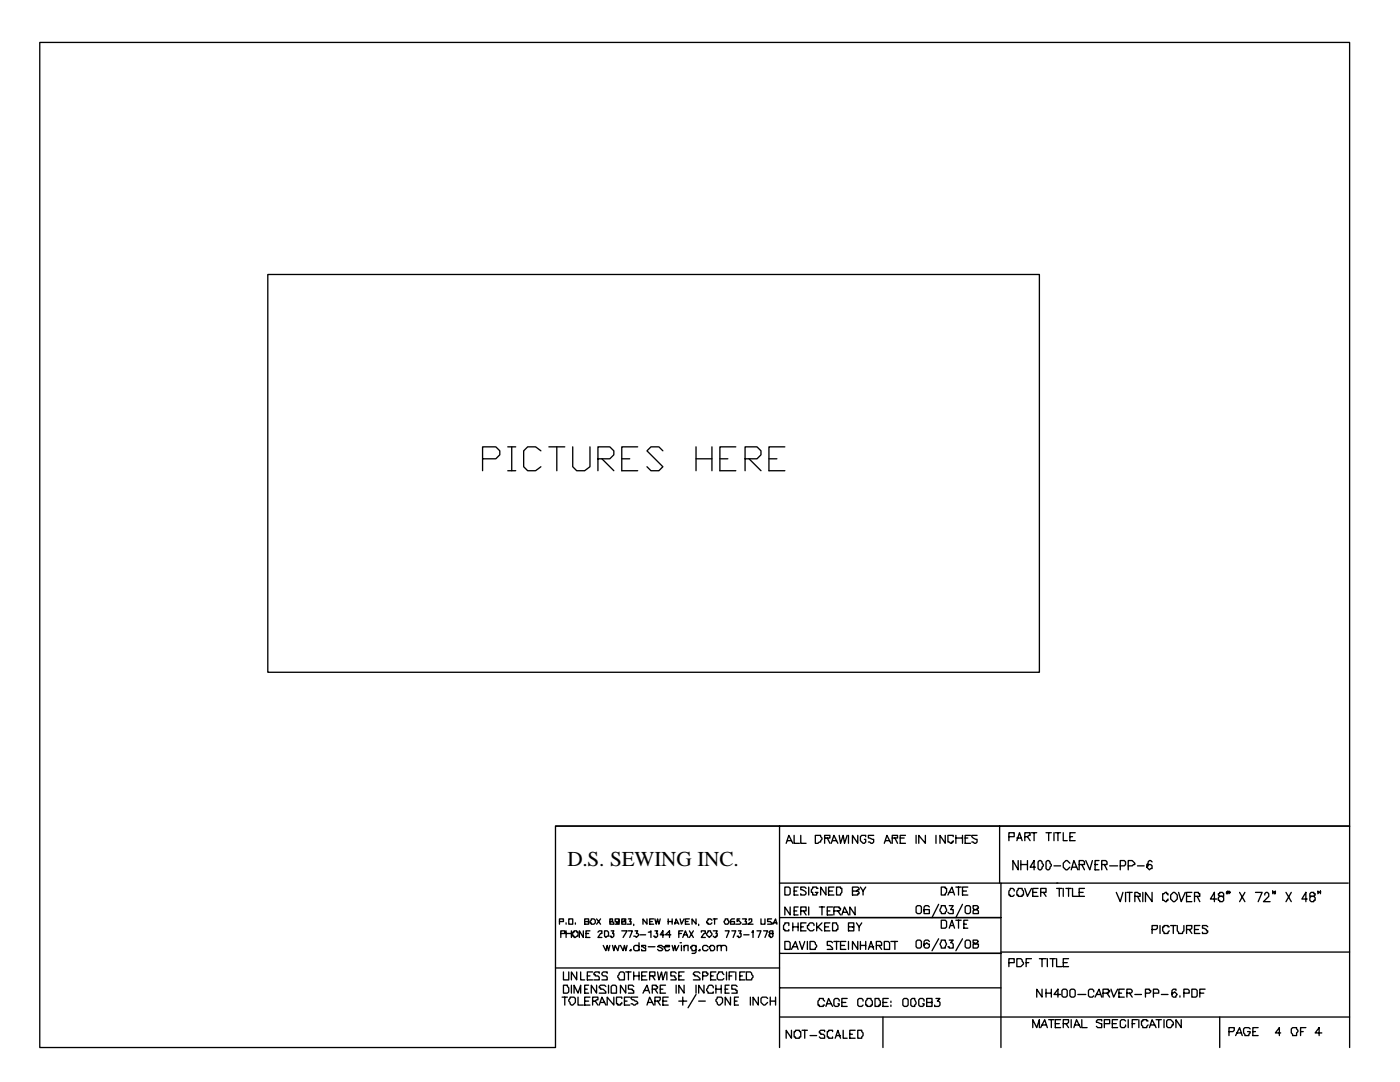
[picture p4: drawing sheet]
<svg xmlns="http://www.w3.org/2000/svg" width="279mm" height="216mm" viewBox="0 0 279 216" stroke-linecap="round" stroke-linejoin="round" font-family="sans-serif">
<defs><g id="words">
<text font-size="4.2" x="113.2" y="172.8">D.S. SEWING INC.</text>
</g></defs>
<g fill="none" stroke="#000" stroke-width=".26">
<path d="M7.9 8.5h261.4v156.3h-158.4v44.2h-103zM53.4 54.8h154v79.3h-154zM96.3 91.5h2.7l.7-.7v-.8l-.7-.8h-2.7v4.7M101.3 89.2h1.6M101.3 93.9h1.6M102.1 89.2v4.7M107.9 90l-1-.8h-1.6l-.8 .8v3.1l.8 .8h1.6l1-.8M109.5 89.2h3.2M111.1 89.2v4.7M114.3 89.2v3.9l.8 .8h1.6l1-.8v-3.9M119.3 91.5h2.4l.8-.7v-.8l-.8-.8h-2.4v4.7M120.1 91.5l2.4 2.4"/>
<path d="M124.1 91.5h1.6M127.3 89.2h-3.2v4.7h3.2M132.3 90l-.8-.8h-1.6l-.8 .8 3.2 3.1-.8 .8h-1.6l-.8-.8M138.9 91.5h3.2M138.9 89.2v4.7M142.1 89.2v4.7M143.7 91.5h1.6M146.8 89.2h-3.1v4.7h3.1M148.7 91.5h2.4l.8-.7v-.8l-.8-.8h-2.4v4.7M149.5 91.5l2.4 2.4M153.5 91.5h1.5M156.6 89.2h-3.1v4.7h3.1"/>
<path d="M110.9 164.8h158.4v44.2M155.6 176.2h44.2M155.6 164.8v44.2M156.6 177h.8l.3 .3v1l-.3 .3h-.8zM156.9 168.3l.5-1.6 .8 1.6M157.2 167.7h.8M158.5 166.7v1.6h1M158.5 177.8h.5M159.3 177h-.8v1.6h.8M159.8 166.7v1.6h1.1M160.9 177.3l-.3-.3h-.8v.5h.3l.8 .6v.2l-.3 .3h-.8v-.3M161.4 177v1.6"/>
<path d="M162.7 166.7h1.1v.3l.2 .2-.2 .8h-.3l-.3 .3h-.5zM163.2 177.3h-.2v-.3h-.8v.3l-.3 .2v.6h.3v.5h.8v-.3l.2-.2h-.5M164.6 167.2h1v-.5h-1v1.6M164.8 177v1.6l-1-1.6v1.6M165.1 167.2l.5 1.1M165.4 177.8h.8M165.9 168.3l.5-1.6 .8 1.6M166.2 167.7h.8M166.4 177h-1v1.6h1M167 177h.7v.3h.3v.8l-.3 .2v.3h-.7zM167.5 166.7l.2 1.6 .6-1.6 .2 1.6 .6-1.6M169.3 166.7v1.6"/>
<path d="M170.1 177.8h.8l.3-.3h.2v-.2l-.2-.3h-1.1v1.6h1.1v-.3h.2v-.2l-.2-.3h-.3M171.2 166.7v1.6l-1.1-1.6v1.6M171.7 177l.5 .8v.8M172.8 167v-.3h-.8l-.3 .3v.7l.5 .6h.3l.3-.3v-.5h-.3M172.8 177l-.6 .8M174.4 166.7h-1.1v.5l1.1 .3v.5l-.3 .3-.8-.3M176.5 168.3l.5-1.6 .8 1.6M176.7 167.7h.8M178.1 167.2h1v-.5h-1v1.6M178.6 167.2l.5 1.1M179.7 167.2h.7M180.7 166.7h-1v1.6h1"/>
<path d="M182.8 166.7v1.6M184.7 166.7v1.6l-1.3-1.6v1.6M186.8 166.7v1.6M187.9 177h.7v.3h.3v.8l-.3 .2v.3h-.7zM188.6 166.7v1.6l-1-1.6v1.6M189.2 178.6l.8-1.6 .5 1.6M189.4 178.1h.8M190.2 167v-.3h-1v1.3l.8 .3v-.3h.2v-.3M190.8 167.2h1.3M190.8 177h1M190.8 166.7v1.6M191.3 177v1.6"/>
<path d="M192.1 177.8h.8M192.1 166.7v1.6M192.6 167.2h.5M193.1 177h-1v1.6h1M193.7 166.7h-1.1v1.6h1.1M195 166.7h-1.1v.3l.3 .2 .8 .3v.5l-.3 .3-.8-.3M199.5 164.8v11.4M201.3 167h1.1v-.8h-1.1v1.5M202.4 177.8v-.3l-.3-.2h-.5v.2l-.3 .3v.8h.3v.3h.5l.3-.3M202.9 167.7l.6-1.5 .5 1.5M202.9 167.2h.8M203.2 177.3h.8v.2l.3 .3v.8h-.3v.3h-.8v-.3h-.3v-.8l.3-.3z"/>
<path d="M203.2 171.7v1.9l-1.1-1.9v1.9M203.7 171.7v1.9M203.7 172.5h1.4M204.5 167h.6l.2-.3h.3v-.5h-1.1v1.5M204.5 177.3l.6 1.6 .7-1.6M205.1 167l.5 .7M205.1 171.7v1.9M205.8 166.2h1.1M206.1 178.1h.8M206.4 166.2v1.5M206.6 173h-1l.8-1.3v1.9M207.2 172l.2-.3h.3l.5 .8v.3l-.5 .8h-.3l-.2-.3z"/>
<path d="M207.2 177.3h-1.1v1.6h1.1M207.7 178.1h1.1v-.8h-1.1v1.6M208.2 178.1l.6 .8M208.8 172l.2-.3h.3l.5 .8v.3l-.5 .8h-.3l-.2-.3zM208.8 166.2h1M209.3 166.2v1.5M210.3 166.2v1.5M210.3 172.8h1.4M210.6 166.2h1.1M210.9 177.3h1M210.9 176.2h58.2M211.1 176.2h-11.3v32.8"/>
<path d="M211.1 166.2v1.5M211.4 177.3v1.6M212.2 166.2v1.5h.8M212.2 177.3v1.6M212.7 177.3h1.1M213.3 177.3v1.6M213.5 172.2l-.5-.5h-.3l-.5 .5v.8l.5 .6h.3l.5-.6M213.5 167h.5M213.8 173.6l.5-1.9 .8 1.9M214 177.3v1.6h1.1M214 173h.8M214.6 166.2h-1.1v1.5h1.1"/>
<path d="M215.4 172.5h1v-.5l-.2-.3h-.8v1.9M215.4 178.1h.8M215.9 172.5l.5 1.1M216.4 177.3h-1v1.6h1M216.7 171.7l.8 1.9 .5-1.9M218.5 172.5h.6M219.3 171.7h-.8v1.9h.8M219.9 172.5h1v-.5l-.2-.3h-.8v1.9M220.4 172.5l.5 1.1M221.5 172.8h1.5M222.8 178.1l.8 1.8 .5-1.8M223.6 172.8h.8l.2-.3v-.5l-.2-.3h-.8v1.9"/>
<path d="M224.6 178.1v1.8M224.9 178.1h1.1M225.2 172.8h.8l.2-.3h.3v-.3l-.5-.5h-.8v1.9M225.4 178.1v1.8M226.5 178.9h1v-.6h-.2l-.3-.2h-.5v1.8M227 172.8h1.3M227 178.9l.5 1M228.1 178.1v1.8M229.9 172l-.2-.3h-.3l-.5 .8v.5l.5 .6 .3-.3h.2v-.5l-.2-.3h-.6v.3l-.2 .2M229.9 178.1v1.8l-1.3-1.8v1.8M233.1 178.6v-.3h-.3v-.2l-.8 .2v1.4l.8 .2v-.2h.3v-.3M233.6 178.6l.6-.5h.2l.5 .5v.8l-.5 .5h-.2l-.6-.5z"/>
<path d="M235.2 178.1l.5 1.8 .8-1.8M236.8 178.9h.8M237.9 178.1h-1.1v1.8h1.1M238.4 178.9h1v-.6h-.2v-.2h-.8v1.8M238.9 178.9l.5 1M242.9 179.4h-1.3l.8-1.3v1.8M243.4 178.1v.2h-.2v.3l.2 .3h.5l.3 .2v.6l-.3 .2h-.5v-.2h-.2v-.6l.2-.2h.8v-.6l-.3-.2zM245 178.1h-.3l.3-.3v.5h-.3M245.5 178.1h-.2v-.3l.2 .3-.2 .2M247.4 178.1l1 1.8M248.4 178.1l-1 1.8M250.6 178.1h1.3l-.8 1.8"/>
<path d="M252.4 178.6v-.3l.3-.2h.2l.3 .2v.6l-1.1 1h1.4M254 178.1v-.3v.5M254.5 178.1h-.2l.2-.3v.5h-.2M256.6 178.1l1.1 1.8M257.7 178.1l-1.1 1.8M260.9 179.4h-1.1l.8-1.3v1.8M261.7 178.1l-.3 .2v.6h.8l.3 .2v.6h-.3v.2h-.5l-.3-.2v-.6l.3-.2h.5l.3-.3v-.3h-.3v-.2zM263.3 178.1h-.3v-.3l.3 .3-.3 .2M263.5 178.1v-.3v.5M110.9 193.1h44.7M111.7 183.9h.7v-.5h-.7v1M111.9 186.3h.8v-.6h-.8v1.4"/>
<path d="M112.2 199h1M112.4 196.6h.8v.2l.3 .3v.8l-.3 .3h-.8zM112.4 193.9v1.6h1.1v-1.6M112.7 199v1.6M113 186.3h1M113 184.1v.3M113 185.7v1.4M113.5 183.4h.8v1h-.8zM113.8 199h.8l.2 .2v.8l-.5 .6h-.3l-.2-.3v-.3l-.3-.2zM114 185.7v1.4M114 196.6v1.6M114.3 186h.3v-.3h.5v.3h.3v.8l-.8 .3v-.3h-.3z"/>
<path d="M114.6 198.2v-1.6l.8 1.6 .5-1.6v1.6M114.8 184.1v.3M115.1 193.9v1.6l-1.1-1.6v1.6M115.4 199v1.6h1M115.9 193.9v1.6h.8M116.4 185.7v1.4l-.8-1.4v1.4M116.7 183.9h.8v-.5h-.8v1h.8v-.5h-.3M116.7 199.8h.8M116.7 197.4h.5M116.9 186.3h.6M117.2 194.7h.5M117.5 196.6h-.8v1.6h.8"/>
<path d="M117.7 185.7h-.8v1.4h.8M117.7 199h-1v1.6h1M118 183.4h.5l.3 .2v.5l-.3 .3h-.5v-.3h-.3zM118.3 193.9h-1.1v1.6h1.1M118.3 199.8h.5l.3-.3h.2v-.5h-1v1.6M118.8 199.8l.5 .8M119.1 196.6v1.6l-1.1-1.6v1.6M119.1 183.4l.8 1M119.3 186l.3-.3h.5v.6h-.2l-.6 .8h.8M119.6 194.2v-.3h-.8l-.3 .3v.3h.3v.2h.5l.3 .3v.5h-1.1M119.9 183.4l-.8 1M120.4 188.6l.5 1.1 .3-1.1 .2 1.1 .3-1.1"/>
<path d="M120.7 185.7h.5l.2 .3v.8h-.2l-.3 .3-.2-.3zM120.9 196.8l-.2-.2h-.8l-.3 .2v.3h.3v.3h.5l.5 .5v.3h-1.3M121.2 194.2v-.3h-.8l-.3 .3v.3l.3 .2h.5l.3 .3v.5h-1.1M121.4 196.6v1.6M121.7 183.4v.5h.5l.3 .2v.3h-.8v-.5h.5v-.5zM122 196.8a.66 .66 0 0 1 1 0v1.4h-1zM122 185.7h.5l-.3 .6h.3v.5l-.3 .3h-.2v-.3h-.3M122.2 188.6l.3 1.1 .3-1.1 .5 1.1 .3-1.1M122.5 199v1.6l-1.3-1.6v1.6M123.6 183.6v.3h-.3v.2h-.3v-.2h-.2v-.5h.8v1h-.8M123.8 193.9h.6l.2 .3v1.3h-1v-.2l-.3-.3v-.3zM123.8 188.6l.6 1.1 .2-1.1 .3 1.1 .2-1.1"/>
<path d="M124.1 183.4v.5h.8v.5h-.8v-.5h.5v-.3h.3v-.2zM124.1 185.7h1l-.7 1.4M124.1 199.2v-.2h-1.1v1.3h.3v.3h.5v-.3h.3v-.3M124.6 199.8h.5M124.9 196.6v1.6l-1.1-1.6v1.6M124.9 193.9h1M125.4 183.4h.5l-.2 .5h.2v.5h-.8M125.4 185.7h.8l-.5 1.4M125.4 193.9v1.6M125.7 189.7l.2-.3v.3zM125.7 199h-1.1v1.6h1.1M126.5 196.8l-.3-.2h-.8v.8h.8v.2h.3v.6h-1.1"/>
<path d="M126.5 184.4v.3M126.5 193.9v1.6M126.5 194.7h1M126.7 185.7h.6l-.3 .6h.3l.2 .2-.5 .6-.3-.3h-.2M127.3 199h-1.4v.2l.3 .3h.3l.8 .5v.3h-.3l-.3 .3-.8-.3M127.5 188.9l-.2-.3h-.6l-.2 .3v.5l.2 .3h.6l.2-.3M127.5 188.1v1.6M127.5 193.9v1.6M127.8 186.5h1.1M128.1 194.7h.8M128.3 198.2l.8-1.6 .5 1.6M128.6 197.6h.8"/>
<path d="M128.9 188.9v-.3h-.8v.3l.8 .3v.5h-.8v-.3M129.1 183.4v1l-.8-1v1M129.1 193.9h-1v1.6h1M129.4 186h.2l.3-.3v1.4M129.4 188.9h1.3M129.6 194.7h1.1v-.8h-1.1v1.6M129.6 183.9h.6M130.2 197.4h.8l.2-.3v-.3h-.2v-.2h-.8v1.6M130.2 194.7l.5 .8M130.4 183.4h-.8v1h.8M130.7 183.4l.3 1 .2-1 .3 1 .3-1M130.7 185.7h.5l-.2 .6h.2v.5l-.2 .3h-.3v-.3h-.3"/>
<path d="M130.7 199.8h.8l.3-.3v-.5h-1.1v1.6M130.7 197.4l.5 .8M131.2 193.9l.3 1.6 .5-1.6 .3 1.6 .5-1.6M131.2 199.8l.6 .8M131.8 197.4h.5M132.3 188.9l-.3-.3h-.5l-.3 .3 .8 .3 .3 .2-.3 .3h-.5l-.3-.3M132.3 199.8h.8M132.6 188.9h1v-.3h-.8v.3h-.2l.2 .8h.5l.3-.3M132.6 186.5h-.8l.5-.8v1.4M132.8 196.6h-1v1.6h1M133.1 193.9v1.6M133.3 199h-1v1.6h1"/>
<path d="M133.3 183.9h.8M133.3 183.4v1M133.9 186.5h-1.1l.8-.8v1.4M134.1 188.6l.3 1.1 .3-1.1 .2 1.1 .6-1.1M134.1 183.4v1M134.7 184.4l.2-1 .6 1M134.7 184.1h.5M134.9 194.2l-.2-.3h-.8v.8h.8v.3l.2 .3v.2h-1M134.9 196.6v1.6M135.5 186.3h.5M135.5 194.7h.5M135.5 199.8h1.6"/>
<path d="M135.7 188.1h.3zM135.7 183.4l.3 1 .5-1M136 188.6v1.1M136.3 185.7h-.8v1.4M136.3 187.1l.5-1.4 .5 1.4M136.3 199v1.6M136.5 188.9l.3-.3h.5v1.1M136.5 193.9h-1v1.6h1M136.5 196.6v1.6l-1-1.6v1.6M136.5 188.6v1.1M136.5 186.5h.6M136.8 183.9h.5"/>
<path d="M137.6 183.4h-.8v1h.8M137.6 185.7l.8 1.4M138.4 185.7l-.8 1.4M138.9 188.6v1.4l-.3 .2h-.5M138.9 188.9l-.3-.3h-.5v.3h-.3l.3 .8h.5l.3-.3M138.9 183.4v1l-.8-1v1M138.9 196.6v1.6M138.9 198.4l-1.6 2.7M139.4 189.7l.3-.3v.3zM139.4 184.4v.3M139.4 199.8h1.4M139.7 194.2l-.3-.3h-.8l-.2 .3v.3h.2v.2h.6l.5 .6v.2h-1.3"/>
<path d="M140 186v-.3h.8v.6h-.3l-.5 .8h.8M140.2 194.7h.8l.3-.2v-.3h-.3v-.3h-.8v1.6M140.5 196.6v1.6l-1.1-1.6v1.6M141.3 185.7h.5v.3l.3 .3v.2l-.5 .6-.6-.6zM141.3 188.9l-.3-.3h-.5l-.3 .3v.5l.3 .3h.5l.3-.3M141.6 188.9h.2v-.3h.5l.3 .3v.5l-.3 .3h-.5zM141.8 194.7h.5M142.1 183.6l-.3-.2h-.5v.2l-.3 .3v.2h.3v.3h.5l.3-.3M142.3 185.7h.8l-.2 .6h.2v.5h-.2v.3h-.3l-.3-.3M142.3 197.1v-.3l-.2-.2h-.5l-.6 .8 .3 .8h1v-.3M142.3 183.4h.8M142.6 183.4v1"/>
<path d="M142.9 193.9h-1.1v1.6h1.1M142.9 197.4h1M142.9 196.6v1.6M143.1 199h.8l.3 .2v.8l-.5 .6h-.3l-.3-.3v-.3l-.2-.2zM143.1 188.9l.3-.3h.5v1.1M143.1 188.6v1.1M143.9 188.9l.3-.3h.5l.3 .3v.8M143.9 196.6v1.6M144.5 194.5l-.3-.3v-.3h-.8v.3l-.3 .3v.8l.3 .2h.8l.3-.2M144.7 183.4h.6v.2l.2 .3-.2 .5h-.6l-.2-.5 .2-.3zM144.7 185.7h.8l-.5 1.4M144.7 197.4h.6"/>
<path d="M145 193.9v1.6M145.5 196.6h-.8v1.6h.8M145.5 194.7h.5M145.8 199v1.6l-1.1-1.6v1.6M146 185.7h.8l-.5 1.4M146.6 183.4h-.6l-.2 .2v.8h.8v-.5h-.8v.2M146.6 193.9h-1.1v1.6M146.6 199.8h.5M146.8 193.9v1.6M147.1 196.8l-.3-.2h-.8v.8h.8v.2h.3v.6h-1.1M147.4 185.7h.5l-.3 .6h.3v.5l-.3 .3h-.2v-.3h-.3M147.4 199h-.8v1.6h.8"/>
<path d="M147.6 183.4h-.5v.5l.3-.3 .5 .5-.3 .3h-.8M147.6 194.7h.6M148.2 183.4h.8l-.3 .5h.3v.5h-.8M148.4 186.5h1.1M148.7 193.9h-1.1v1.6h1.1M149 193.9h.8l.2 .3v.3l.3 .2-.3 .8h-1zM149.5 183.6v-.2h.5v.5l-.8 .5h1.1M149.8 199v1.6M150 186h.3v-.3v1.4M151.1 185.7h.8l-.6 1.4M151.3 199v1.6l-1-1.6v1.6M151.9 183.4v1h.8v-1"/>
<path d="M152.4 185.7h.8l-.5 1.4M153.2 199.2l-.3-.2h-.8l-.2 .2v.8l.5 .6h.3l.5-.6M153.5 186l.2 .3h.6v.5l-.3 .3h-.3v-.3h-.2v-.3l.2-.2h.6v-.6h-.6zM153.7 199.8h1.1M153.7 199v1.6M154 183.4h-.8v.5h.5l.3 .2v.3h-.8M154.3 184.4l.5-1 .2 1M154.3 184.1h.7M154.8 199v1.6M155.6 197.1h44.2M155.6 190.2h44.2M155.6 183.1h44.2"/>
<path d="M156.6 187.9h.8l.3 .2v1.3h-1.1zM157.4 184.7v-.6h-.8v.3l-.2 .3v.8h.2v.2h.8v-.2M157.7 181v1.6l-1.1-1.6v1.6M158 189.4l.8-1.5 .5 1.5M158.2 188.9h.8M158.2 184.1v1.6M158.2 184.9h1.1M158.5 181.8h.5M159.3 181h-.8v1.6h.8M159.3 184.1v1.6M159.5 187.9l.6 1.5 .5-1.5M159.8 181.8h1.1v-.8h-1.1v1.6"/>
<path d="M159.8 184.9h.5M160.3 181.8l.6 .8M160.9 184.1h-1.1v1.6h1.1M161.1 187.9v1.5M161.4 181v1.6M161.7 187.9h.8l.2 .2v.3l.3 .2-.3 .8h-1zM162.5 184.7v-.3l-.3-.3h-.5l-.3 .3v.3h-.3v.5l.6 .5h.5l.3-.2M163 184.1v1.6M163.2 184.9l.8 .8M163.5 181h1.1M164 184.1l-1 1.1M164 181v1.6"/>
<path d="M164.6 199.8l-.3-.3v-.3h-.8v.3l-.3 .3v.8h.3v.2h.8v-.2h.3M164.6 184.9h.8M165.1 181.8h.5M165.6 184.1h-1v1.6h1M166.2 184.1h.8v.3l.2 .3v.8h-.2v.2h-.8zM166.2 188.1l-.3-.2h-.8v.7h.5l.6 .6v.2h-1.1M166.2 181h-1.1v1.6h1.1M166.4 181.8h1.1l.2-.3v-.3h-.2v-.2h-1.1v1.6M166.4 187.9h1.1M167 187.9v1.5M167.2 181.8l.5 .8M167.5 199.8v-.3l-.3-.3h-.5l-.3 .3v1.1l.3 .2h.5l.3-.2v-.3h-.3"/>
<path d="M167.7 188.6h.8M168 182.6l.5-1.6 .8 1.6M168.3 182h.8M168.8 187.9h-1.1v1.5h1.1M169.1 199.2h-1.1v1.6h1.1M169.3 184.9h1.1v-.8h-1.1v1.6h1.1v-.8h-.3M169.3 187.9v1.5M170.7 181v1.6l-1.1-1.6v1.6M170.9 184.1l.5 .8v.8M171.2 187.9v1.5l-1.1-1.5v1.5M171.7 188.6h1.1M171.7 187.9v1.5"/>
<path d="M172 184.1l-.6 .8M172.2 199.8v-.3l-.2-.3h-.6l-.2 .3v1.1l.2 .2h.6l.2-.2M172.8 187.9v1.5M173 199.2h.8v.3l.3 .3v.8h-.3v.2h-.8v-.2h-.2v-.8l.2-.3zM173.3 189.4l.5-1.5 .6 1.5M173.6 188.9h.8M174.6 199.2h.8v.3l.3 .3v.8h-.3v.2h-.8zM174.9 188.6h1v-.5l-.2-.2h-.8v1.5M175.4 188.6l.5 .8M176.5 187.9h.8l.2 .2v1.3h-1zM177.3 199.2h-1.1v1.6h1.1M177.8 199.8v.2z"/>
<path d="M177.8 187.9h1.3M178.6 187.9v1.5M180.2 199.5l.2-.3h.6l.2 .3v1.1l-.2 .2h-.6l-.2-.2zM181.8 199.5l.2-.3h.6l.2 .8-.2 .8h-.6l-.2-.2zM182.8 181a.66 .66 0 0 1 1.1 0v1l-.3 .3h-.5l-.3-.3zM182.8 187.9a.66 .66 0 0 1 1.1 0v1l-.3 .3h-.5l-.3-.3zM184.4 199.8v-.3l-.3-.3h-.5l-.2 .3v1.1l.2 .2h.5l.3-.2v-.3h-.3M185.5 181l-.3-.3h-.5l-.3 .3v1.3h1.1v-.8h-1.1v.3M185.5 187.9l-.3-.3h-.5l-.3 .3v1l.3 .3h.5l.3-.3v-.5h-.3l-.3-.3-.2 .3h-.3v.2M186.8 199.2h.8l-.5 .6h.2l.3 .2v.6l-.3 .2h-.8v-.2M187.3 180.4l-1.3 2.7M187.3 187.3l-1.3 2.4"/>
<path d="M187.9 183.6h.7l.3 .3v1l-.3 .3h-.7zM187.9 180.7h.7l.3 .8-.3 .8h-.7v-.3l-.3-.2zM187.9 187.6h.7l.3 .8-.3 .8h-.7l-.3-.8zM189.4 185.2l.6-1.6 .5 1.6M189.4 180.7h.8l-.5 .8h.5v.8h-.8l-.2-.3M189.4 187.6h.8l-.5 .5h.3l.2 .3v.8h-.8v-.3h-.2M189.7 184.7h.5M190.8 183.6h1M191.3 183.6v1.6M192.1 180.4l-1.3 2.7M192.1 187.3l-1.3 2.4M192.4 184.4h.5"/>
<path d="M192.6 181a.66 .66 0 0 1 1.1 0v1l-.3 .3h-.5l-.3-.3zM192.6 187.9a.66 .66 0 0 1 1.1 0v1l-.3 .3h-.5l-.3-.3zM193.1 183.6h-.7v1.6h.7M194.2 180.7v.5l.3 .3h.5l.3 .3v.5h-1.1v-.5l.3-.3h.5v-.3h.3v-.2l-.3-.3zM194.2 187.6v.5h.3l.2 .3h.6v.5l-.3 .3h-.8v-.8h.3l.8-.5-.3-.3zM199.8 190h69.5M201.3 192.1h1.1v-.8h-1.1v1.6M202.9 191.3h.8l.6 .8v.3l-.6 .5h-.8zM204.8 192.1h.5M205.8 191.3h-1v1.6M207.4 191.3h1.4M208 197.4v1.6l-1.1-1.6v1.6"/>
<path d="M208 191.3v1.6M208.8 198.2h1M208.8 197.4v1.6M209 191.3v1.6M209.5 191.3h1.1M209.8 197.4v1.6M210.1 191.3v1.6M210.9 191.3v1.6h1M211.7 198.4h-1.4l.8-1v1.6M211.9 197.6a.66 .66 0 0 1 1.1 0v1.1l-.3 .3h-.5l-.3-.3zM212.2 192.1h.8M213.3 191.3h-1.1v1.6h1.1"/>
<path d="M213.8 197.4h.5l.3 .2v1.1l-.3 .3h-.5l-.3-.3v-1.1zM215.1 198.4h1.6M218.3 197.9v-.3l-.3-.2h-.5l-.3 .2v1.1l.3 .3h.5l.3-.3M218.5 199l.8-1.6 .6 1.6M218.8 198.4h.8M220.1 198.2h1.1v-.3h.3v-.3h-.3v-.2h-1.1v1.6M220.9 198.2l.6 .8M221.7 197.4l.5 1.6 .8-1.6M223.3 198.2h.5M224.4 197.4h-1.1v1.6h1.1M224.9 198.2h.8l.3-.3v-.3l-.3-.2h-.8v1.6M225.4 198.2l.6 .8"/>
<path d="M226.5 198.4h1.3M228.6 198.2h.8l.3-.3v-.3h-.3v-.2h-.8v1.6M229.9 185.5h.8l.3-.3v-.5h-1.1v1.6M230.2 198.2h1v-.6l-.2-.2h-.8v1.6M231.5 184.7v1.6M231.8 198.4h1.3M233.4 184.9h-.3v-.2h-.8v.2h-.3v.8l.3 .3v.3h.8v-.3l.3-.3M233.6 184.7h1.1M234.2 184.7v1.6M234.7 197.6v-.2h-.5l-.3 .2v1.1l.3 .3h.5v-.3l.2-.3-.5-.5-.2 .3h-.3v.2M234.9 184.7v1l.3 .3v.3h.8v-.3l.3-.3v-1M235.5 198.7v.3"/>
<path d="M236.3 198.2h1v-.6l-.2-.2h-.8v1.6M236.8 185.5h.8l.3-.3v-.5h-1.1v1.6M237.3 185.5l.6 .8M237.9 197.4h.8l.2 .2v1.1l-.2 .3h-.8zM238.4 185.5h.8M239.4 184.7h-1v1.6h1M239.4 198.2h.8M240.5 197.4h-1.1v1.6M241 184.9l-.2-.2h-.8v.5l.8 .3v.2h.2v.3l-.2 .3h-.8v-.3M119.6 200.6l.5-1.6 .8 1.6M119.9 200h.8M129.1 200.6l.5-1.6 .8 1.6"/>
<path d="M129.4 200h.8M155.6 202.9h113.7M158 205.6v1.6l-1.1-1.6v1.6M158.5 205.8h.3v-.2h.7v.2h.3v1.1h-.3v.3h-.7v-.3h-.3zM160.1 205.6h1M160.6 205.6v1.6M161.7 206.6h1.3M164.6 205.8v-.2h-.8l-.3 .2v.3h.3v.3h.5l.3 .2v.6h-.8l-.3-.3M164.8 200.8l.6-1.6 .8 1.6M165.1 200.3h.8M166.2 205.8v-.2h-.8v.2h-.3v1.1h.3v.3h.8v-.3M166.7 207.2l.5-1.6 .5 1.6"/>
<path d="M167 206.6h.7M168 200h.8M168.3 205.6v1.6h.8M169.6 206.4h.5M170.7 205.6h-1.1v1.6h1.1M171.2 205.6h.8v.2l.2 .3v.5l-.2 .3v.3h-.8zM176.2 200h.8M176.2 202.9v6.1M177.8 200.6v.2M184.9 200h1.1v-.8h-1.1v1.6h1.1v-.8h-.3M206.1 205.1v-1.6l.8 1.6 .5-1.6v1.6M207.7 205.1l.8-1.6 .5 1.6"/>
<path d="M208 204.5h.8M209.3 203.5h1M209.8 203.5v1.6M210.6 204.3h.8M211.7 203.5h-1.1v1.6h1.1M212.2 204.3h.8l.3-.3v-.5h-1.1v1.6M212.7 204.3l.6 .8M213.8 203.5v1.6M214.3 205.1l.5-1.6 .8 1.6M214.6 204.5h.8M215.9 203.5v1.6h1.1M219.9 203.7v-.2h-.8l-.3 .2v.3l1.1 .3v.8h-.8l-.3-.3"/>
<path d="M220.4 204.3h1.1v-.8h-1.1v1.6M222 204.3h.8M223 203.5h-1v1.6h1M224.6 203.7l-.2-.2h-.6l-.2 .2v1.1l.2 .3h.6l.2-.3v-.3M225.2 203.5v1.6M226 204.3h.5M227 203.5h-1v1.6M227.3 203.5v1.6M229.1 203.7h-.2v-.2h-.8v.2h-.3v.8l.3 .3v.3h.8v-.3l.2-.3M229.4 205.1l.5-1.6 .8 1.6M229.7 204.5h.8M230.7 203.5h1.1"/>
<path d="M231.2 203.5v1.6M232.3 203.5v1.6M232.8 203.7l.3-.2h.5l.6 .5v.5h-.3v.3l-.3 .3h-.5l-.3-.3zM235.7 203.5v1.6l-1-1.6v1.6M243.4 202.9v6.1M245.3 205.8h.8l.2-.2v-.5h-1v1.5M246.6 206.6l.8-1.5 .5 1.5M246.9 206.1h.7M249.5 205.3l-.3-.2h-.8l-.2 .2v.8l.2 .3v.2h.8l.3-.8h-.5M250 205.8h.6M251.1 205.1h-1.1v1.5h1.1M255.6 206.1h-1.1l.8-1v1.5"/>
<path d="M257.7 205.3l.3-.2h.8v.2l.2 .3v.2l-.2 .3v.5h-.8v-.2l-.3-.3zM259.6 205.8h.5M260.6 205.1h-1v1.5M263.8 206.1h-1.3l.8-1v1.5"/>
</g>
<use href="#words"/>
</svg>
